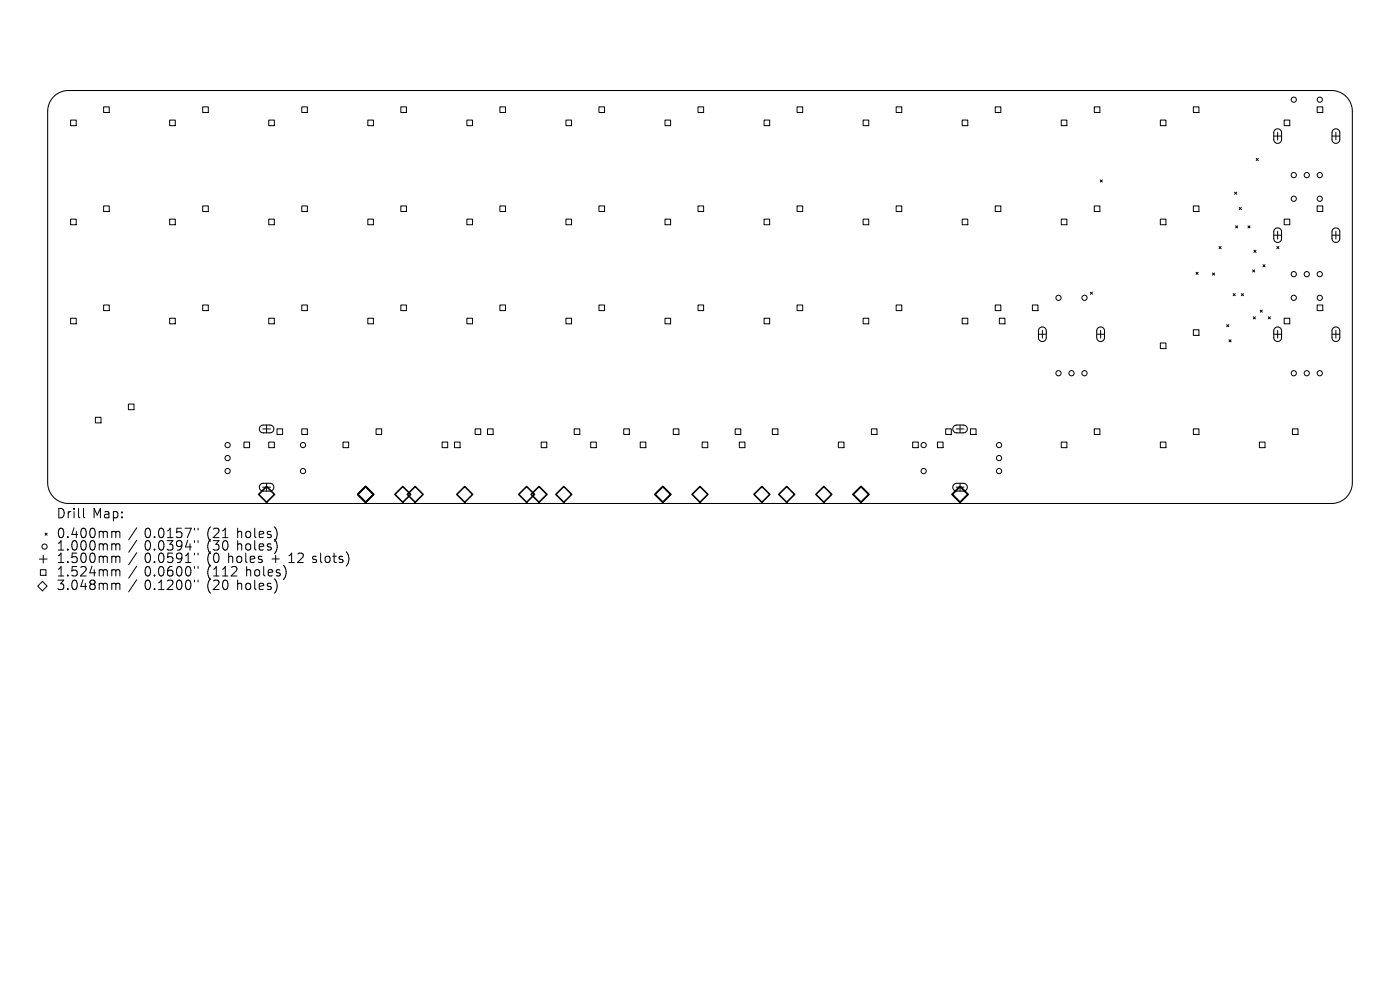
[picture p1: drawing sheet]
<svg xmlns="http://www.w3.org/2000/svg" width="297mm" height="210mm" viewBox="0 0 297 210" stroke-linecap="round" stroke-linejoin="round" font-family="sans-serif">
<defs><g id="words">
<g font-size="2.8">
<text x="12" y="110.4">Drill</text>
<text x="19.6" y="110.4">Map:</text>
<text x="12" y="114.6">0.400mm</text>
<text x="12" y="117.2">1.000mm</text>
<text x="12" y="119.8">1.500mm</text>
<text x="30.6" y="114.6">0.0157&quot;</text>
<text x="30.6" y="117.2">0.0394&quot;</text>
<text x="30.6" y="119.8">0.0591&quot;</text>
<text x="43.9" y="114.6">(21</text>
<text x="43.9" y="117.2">(30</text>
<text x="43.9" y="119.8">(0</text>
<text x="48.4" y="119.8">holes</text>
<text x="50.3" y="114.6">holes)</text>
<text x="50.3" y="117.2">holes)</text>
<text x="57.7" y="119.8">+</text>
<text x="61.5" y="119.8">12</text>
<text x="66.6" y="119.8">slots)</text>
<text x="12" y="122.7">1.524mm</text>
<text x="12" y="125.6">3.048mm</text>
<text x="30.6" y="122.7">0.0600&quot;</text>
<text x="30.6" y="125.6">0.1200&quot;</text>
<text x="43.9" y="122.7">(112</text>
<text x="43.9" y="125.6">(20</text>
<text x="50.3" y="125.6">holes)</text>
<text x="52.2" y="122.7">holes)</text>
</g>
</g></defs>
<g fill="none" stroke="#000" stroke-width=".22">
<path d="M11.5 20.4a4.4 4.4 0 0 1 3-1.2h268a4.4 4.4 0 0 1 4.4 4.4v78.8a4.4 4.4 0 0 1-4.4 4.4h-268a4.4 4.4 0 0 1-4.4-4.4v-78.8a4.4 4.4 0 0 1 1.4-3.2zM270.5 27.6a.83 .83 0 0 1 .9-.2 .83 .83 0 0 1 .5 .8v1.4a.83 .83 0 0 1-.9 .8 .83 .83 0 0 1-.8-.8v-1.5zM282.8 27.6a.83 .83 0 0 1 .9-.2 .83 .83 0 0 1 .5 .8v1.4a.83 .83 0 0 1-.8 .8 .83 .83 0 0 1-.8-.8v-1.5zM270.5 48.6a.83 .83 0 0 1 .9-.2 .83 .83 0 0 1 .5 .8v1.4a.83 .83 0 0 1-.9 .8 .83 .83 0 0 1-.8-.8v-1.5zM282.8 48.6a.83 .83 0 0 1 .9-.2 .83 .83 0 0 1 .5 .8v1.4a.83 .83 0 0 1-.8 .8 .83 .83 0 0 1-.8-.8v-1.5zM220.5 69.6a.83 .83 0 0 1 1-.2 .83 .83 0 0 1 .5 .8v1.4a.83 .83 0 0 1-.9 .8 .83 .83 0 0 1-.8-.8v-1.5zM232.9 69.6a.83 .83 0 0 1 .9-.2 .83 .83 0 0 1 .5 .8v1.4a.83 .83 0 0 1-.8 .8 .83 .83 0 0 1-.8-.8v-1.5zM270.5 69.6a.83 .83 0 0 1 .9-.2 .83 .83 0 0 1 .5 .8v1.4a.83 .83 0 0 1-.9 .8 .83 .83 0 0 1-.8-.8v-1.5zM282.8 69.6a.83 .83 0 0 1 .9-.2 .83 .83 0 0 1 .5 .8v1.4a.83 .83 0 0 1-.8 .8 .83 .83 0 0 1-.8-.8v-1.5zM55.3 90.4l.5-.2h1.5a.83 .83 0 0 1 .8 .8 .83 .83 0 0 1-.8 .8h-1.5a.83 .83 0 0 1-.7-.5 .83 .83 0 0 1 .2-.9zM202.4 90.4l.5-.2h1.5a.83 .83 0 0 1 .8 .8 .83 .83 0 0 1-.8 .8h-1.4a.83 .83 0 0 1-.8-.5 .83 .83 0 0 1 .2-.9zM55.3 102.8l.5-.3h1.5a.83 .83 0 0 1 .8 .8 .83 .83 0 0 1-.8 .9h-1.5a.83 .83 0 0 1-.7-.5 .83 .83 0 0 1 .2-.9z"/>
<path d="M202.4 102.8l.5-.3h1.5a.83 .83 0 0 1 .8 .8 .83 .83 0 0 1-.8 .9h-1.4a.83 .83 0 0 1-.8-.5 .83 .83 0 0 1 .2-.9z"/>
</g>
<g fill="none" stroke="#000" stroke-width=".21">
<path d="M15 25.5h1.2v1.2h-1.2zM22 22.7h1.2v1.2h-1.2zM36 25.5h1.2v1.2h-1.2zM43 22.7h1.2v1.2h-1.2zM57 25.5h1.2v1.2h-1.2zM64 22.7h1.2v1.2h-1.2zM78 25.5h1.2v1.2h-1.2zM85 22.7h1.2v1.2h-1.2zM99 25.5h1.2v1.2h-1.2zM106 22.7h1.2v1.2h-1.2zM120.1 25.5h1.1v1.2h-1.1zM127.1 22.7h1.2v1.2h-1.2z"/>
<path d="M141.1 25.5h1.2v1.2h-1.2zM148.1 22.7h1.2v1.2h-1.2zM162.1 25.5h1.2v1.2h-1.2zM169.1 22.7h1.2v1.2h-1.2zM183.1 25.5h1.2v1.2h-1.2zM190.1 22.7h1.2v1.2h-1.2zM204.1 25.5h1.2v1.2h-1.2zM211.1 22.7h1.2v1.2h-1.2zM225.1 25.5h1.2v1.2h-1.2zM232.1 22.7h1.2v1.2h-1.2zM233.4 38.2l.5 .4M233.9 38.2l-.5 .4"/>
<path d="M246.2 25.5h1.1v1.2h-1.1zM253.2 22.7h1.2v1.2h-1.2zM266.5 33.6l.4 .5M266.9 33.6l-.4 .5M270.2 28.9h1.7M271 28v1.7M272.4 25.5h1.2v1.2h-1.2zM279.4 22.7h1.2v1.2h-1.2zM282.6 28.9h1.6M283.4 28v1.7M15 46.5h1.2v1.2h-1.2zM22 43.7h1.2v1.2h-1.2z"/>
<path d="M36 46.5h1.2v1.2h-1.2zM43 43.7h1.2v1.2h-1.2zM57 46.5h1.2v1.2h-1.2zM64 43.7h1.2v1.2h-1.2zM78 46.5h1.2v1.2h-1.2zM85 43.7h1.2v1.2h-1.2zM99 46.5h1.2v1.2h-1.2zM106 43.7h1.2v1.2h-1.2zM120.1 46.5h1.1v1.2h-1.1zM127.1 43.7h1.2v1.2h-1.2zM141.1 46.5h1.2v1.2h-1.2zM148.1 43.7h1.2v1.2h-1.2z"/>
<path d="M162.1 46.5h1.2v1.2h-1.2zM169.1 43.7h1.2v1.2h-1.2zM183.1 46.5h1.2v1.2h-1.2zM190.1 43.7h1.2v1.2h-1.2zM204.1 46.5h1.2v1.2h-1.2zM211.1 43.7h1.2v1.2h-1.2zM225.1 46.5h1.2v1.2h-1.2zM232.1 43.7h1.2v1.2h-1.2zM246.2 46.5h1.1v1.2h-1.1zM253.2 43.7h1.2v1.2h-1.2zM253.7 57.8l.5 .4M254.2 57.8l-.5 .4"/>
<path d="M257.2 57.9l.5 .5M257.7 57.9l-.5 .5M258.6 52.3l.5 .4M259.1 52.3l-.5 .4M261.9 40.8l.4 .4M262.1 47.9l.5 .5M262.3 40.8l-.4 .4M262.6 47.9l-.5 .5M262.9 44l.4 .5M263.3 44l-.4 .5M264.7 47.9l.5 .5M265.2 47.9l-.5 .5"/>
<path d="M265.7 57.3l.5 .4M266 53.1l.5 .4M266.2 57.3l-.5 .4M266.5 53.1l-.5 .4M267.9 56.2l.5 .4M268.4 56.2l-.5 .4M270.2 49.9h1.7M270.9 52.3l.4 .4M271 49.1v1.6M271.3 52.3l-.4 .4M272.4 46.5h1.2v1.2h-1.2zM279.4 43.7h1.2v1.2h-1.2z"/>
<path d="M282.6 49.9h1.6M283.4 49.1v1.6M15 67.5h1.2v1.2h-1.2zM22 64.7h1.2v1.2h-1.2zM36 67.5h1.2v1.2h-1.2zM43 64.7h1.2v1.2h-1.2zM57 67.5h1.2v1.2h-1.2zM64 64.7h1.2v1.2h-1.2zM78 67.5h1.2v1.2h-1.2zM85 64.7h1.2v1.2h-1.2zM99 67.5h1.2v1.2h-1.2zM106 64.7h1.2v1.2h-1.2z"/>
<path d="M120.1 67.5h1.1v1.2h-1.1zM127.1 64.7h1.2v1.2h-1.2zM141.1 67.5h1.2v1.2h-1.2zM148.1 64.7h1.2v1.2h-1.2zM162.1 67.5h1.2v1.2h-1.2zM169.1 64.7h1.2v1.2h-1.2zM183.1 67.5h1.2v1.2h-1.2zM190.1 64.7h1.2v1.2h-1.2zM204.1 67.5h1.2v1.2h-1.2zM211.1 64.7h1.2v1.2h-1.2zM212 67.5h1.2v1.2h-1.2zM219 64.7h1.2v1.2h-1.2z"/>
<path d="M220.3 70.9h1.7M221.1 70.1v1.6M231.3 62l.5 .4M231.8 62l-.5 .4M232.7 70.9h1.6M233.5 70.1v1.6M246.2 72.8h1.1v1.1h-1.1zM253.2 70h1.2v1.1h-1.2zM260.2 68.9l.5 .4M260.7 68.9l-.5 .4M260.7 72.1l.5 .4M261.2 72.1l-.5 .4"/>
<path d="M261.6 62.3l.4 .4M262 62.3l-.4 .4M263.4 62.3l.4 .4M263.8 62.3l-.4 .4M265.9 67.2l.4 .5M266.3 67.2l-.4 .5M267.3 65.8l.5 .4M267.8 65.8l-.5 .4M269.1 67.2l.4 .4M269.5 67.2l-.4 .4M270.2 70.9h1.7M271 70.1v1.6"/>
<path d="M272.4 67.5h1.2v1.2h-1.2zM279.4 64.7h1.2v1.2h-1.2zM282.6 70.9h1.6M283.4 70.1v1.6M20.2 88.5h1.2v1.2h-1.2zM27.2 85.7h1.2v1.2h-1.2zM51.8 93.8h1.1v1.2h-1.1zM55.7 91h1.7M56.6 90.2v1.6M57 93.8h1.2v1.2h-1.2zM58.8 91h1.2v1.2h-1.2zM64 91h1.2v1.2h-1.2z"/>
<path d="M72.8 93.8h1.2v1.2h-1.2zM79.8 91h1.2v1.2h-1.2zM93.8 93.8h1.2v1.2h-1.2zM96.4 93.8h1.2v1.2h-1.2zM100.8 91h1.2v1.2h-1.2zM103.4 91h1.2v1.2h-1.2zM114.8 93.8h1.2v1.2h-1.2zM121.8 91h1.2v1.2h-1.2zM125.3 93.8h1.2v1.2h-1.2zM132.3 91h1.2v1.2h-1.2zM135.8 93.8h1.2v1.2h-1.2zM142.8 91h1.2v1.2h-1.2z"/>
<path d="M149 93.8h1.1v1.2h-1.1zM156 91h1.2v1.2h-1.2zM156.8 93.8h1.2v1.2h-1.2zM163.8 91h1.2v1.2h-1.2zM177.9 93.8h1.1v1.2h-1.1zM184.9 91h1.1v1.2h-1.1zM193.6 93.8h1.2v1.2h-1.2zM198.9 93.8h1.2v1.2h-1.2zM200.6 91h1.2v1.2h-1.2zM202.8 91h1.7M203.7 90.2v1.6M205.9 91h1.2v1.2h-1.2z"/>
<path d="M225.1 93.8h1.2v1.2h-1.2zM232.1 91h1.2v1.2h-1.2zM246.2 93.8h1.1v1.2h-1.1zM253.2 91h1.2v1.2h-1.2zM267.2 93.8h1.2v1.2h-1.2zM274.2 91h1.2v1.2h-1.2zM8.3 118.6h1.7M9.2 117.8v1.6M9.6 113.1l.4 .4M10 113.1l-.4 .4M17.7 107.8v1.8l.3 .2M24.3 112.7l.3 .3"/>
<path d="M24.3 115.4l.3 .2M24.3 118l.3 .3M24.6 113v1M24.6 115.6v1.1M24.6 118.3v1M24.6 113l.3-.3 .4 .1 .1 1.2M24.6 115.6l.3-.2 .4 .1 .1 1.2M24.6 118.3l.3-.3 .4 .1 .1 1.2M29 112l-1.7 2.5M29 114.6l-1.7 2.6M29 117.2l-1.7 2.6M41.3 112v.4"/>
<path d="M41.3 114.7v.4M41.3 117.3v.4M42 112v.4M42 114.7v.4M42 117.3v.4M47.2 114h1.2M55.7 103.3h1.7M56.6 102.5v1.7M58.7 112.6v1.4M58.7 115.3v1.3M202.8 103.3h1.7M203.7 102.5v1.7"/>
<path d="M8.6 120.9h1.2v1.1h-1.2zM9 123.3l1 1-1 1-1-1zM24.3 120.8l.3 .3M24.3 123.7l.3 .3M24.6 121.1v1.1M24.6 124v1.1M24.6 121.1l.3-.3 .4 .1 .1 1.3M24.6 124l.3-.3 .4 .1 .1 1.3M29 120.1l-1.7 2.6M29 123l-1.7 2.5M41.3 120.2v.4M41.3 123.1v.3"/>
<path d="M42 120.2v.4M42 123.1v.3M58.8 124.1l-.1 .9M60.6 120.8v1.3"/>
<circle cx="274.5" cy="37.1" r=".55"/>
<circle cx="274.5" cy="21.1" r=".55"/>
<circle cx="277.2" cy="37.1" r=".55"/>
<circle cx="280" cy="37.1" r=".55"/>
<circle cx="280" cy="21.1" r=".55"/>
<circle cx="274.5" cy="42.2" r=".55"/>
<circle cx="274.5" cy="58.2" r=".55"/>
<circle cx="277.2" cy="58.2" r=".55"/>
<circle cx="280" cy="42.2" r=".55"/>
<circle cx="280" cy="58.2" r=".55"/>
<circle cx="224.6" cy="79.2" r=".55"/>
<circle cx="224.6" cy="63.2" r=".55"/>
<circle cx="227.3" cy="79.2" r=".55"/>
<circle cx="230.1" cy="79.2" r=".55"/>
<circle cx="230.1" cy="63.2" r=".55"/>
<circle cx="274.5" cy="79.2" r=".55"/>
<circle cx="274.5" cy="63.2" r=".55"/>
<circle cx="277.2" cy="79.2" r=".55"/>
<circle cx="280" cy="79.2" r=".55"/>
<circle cx="280" cy="63.2" r=".55"/>
<circle cx="48.3" cy="94.4" r=".55"/>
<circle cx="48.3" cy="97.2" r=".55"/>
<circle cx="48.3" cy="99.9" r=".55"/>
<circle cx="64.3" cy="94.4" r=".55"/>
<circle cx="64.3" cy="99.9" r=".55"/>
<circle cx="195.9" cy="94.4" r=".55"/>
<circle cx="195.9" cy="99.9" r=".55"/>
<circle cx="211.9" cy="94.4" r=".55"/>
<circle cx="211.9" cy="97.2" r=".55"/>
<circle cx="211.9" cy="99.9" r=".55"/>
<circle cx="9.4" cy="116" r=".55"/>
</g>
<g fill="none" stroke="#000" stroke-width=".34">
<path d="M54.9 104.9l1.7-1.7 1.6 1.7-1.6 1.7zM75.9 104.9l1.7-1.7 1.7 1.7-1.7 1.7zM83.8 104.9l1.7-1.7 1.6 1.7-1.6 1.7zM86.4 104.9l1.7-1.7 1.7 1.7-1.7 1.7zM96.9 104.9l1.7-1.7 1.7 1.7-1.7 1.7zM110 104.9l1.7-1.7 1.7 1.7-1.7 1.7zM112.7 104.9l1.6-1.7 1.7 1.7-1.7 1.7zM117.9 104.9l1.7-1.7 1.7 1.7-1.7 1.7zM140.6 103.2l1.7 1.7-1.7 1.7-1.7-1.7zM148.5 103.2l1.7 1.7-1.7 1.7-1.7-1.7zM160 104.9l1.6-1.7 1.7 1.7-1.7 1.7zM165.2 104.9l1.7-1.7 1.7 1.7-1.7 1.7z"/>
<path d="M173.1 104.9l1.7-1.7 1.7 1.7-1.7 1.7zM181 104.9l1.7-1.7 1.6 1.7-1.6 1.7zM203.7 103.2l1.6 1.7-1.6 1.7-1.7-1.7z"/>
</g>
<use href="#words"/>
</svg>
